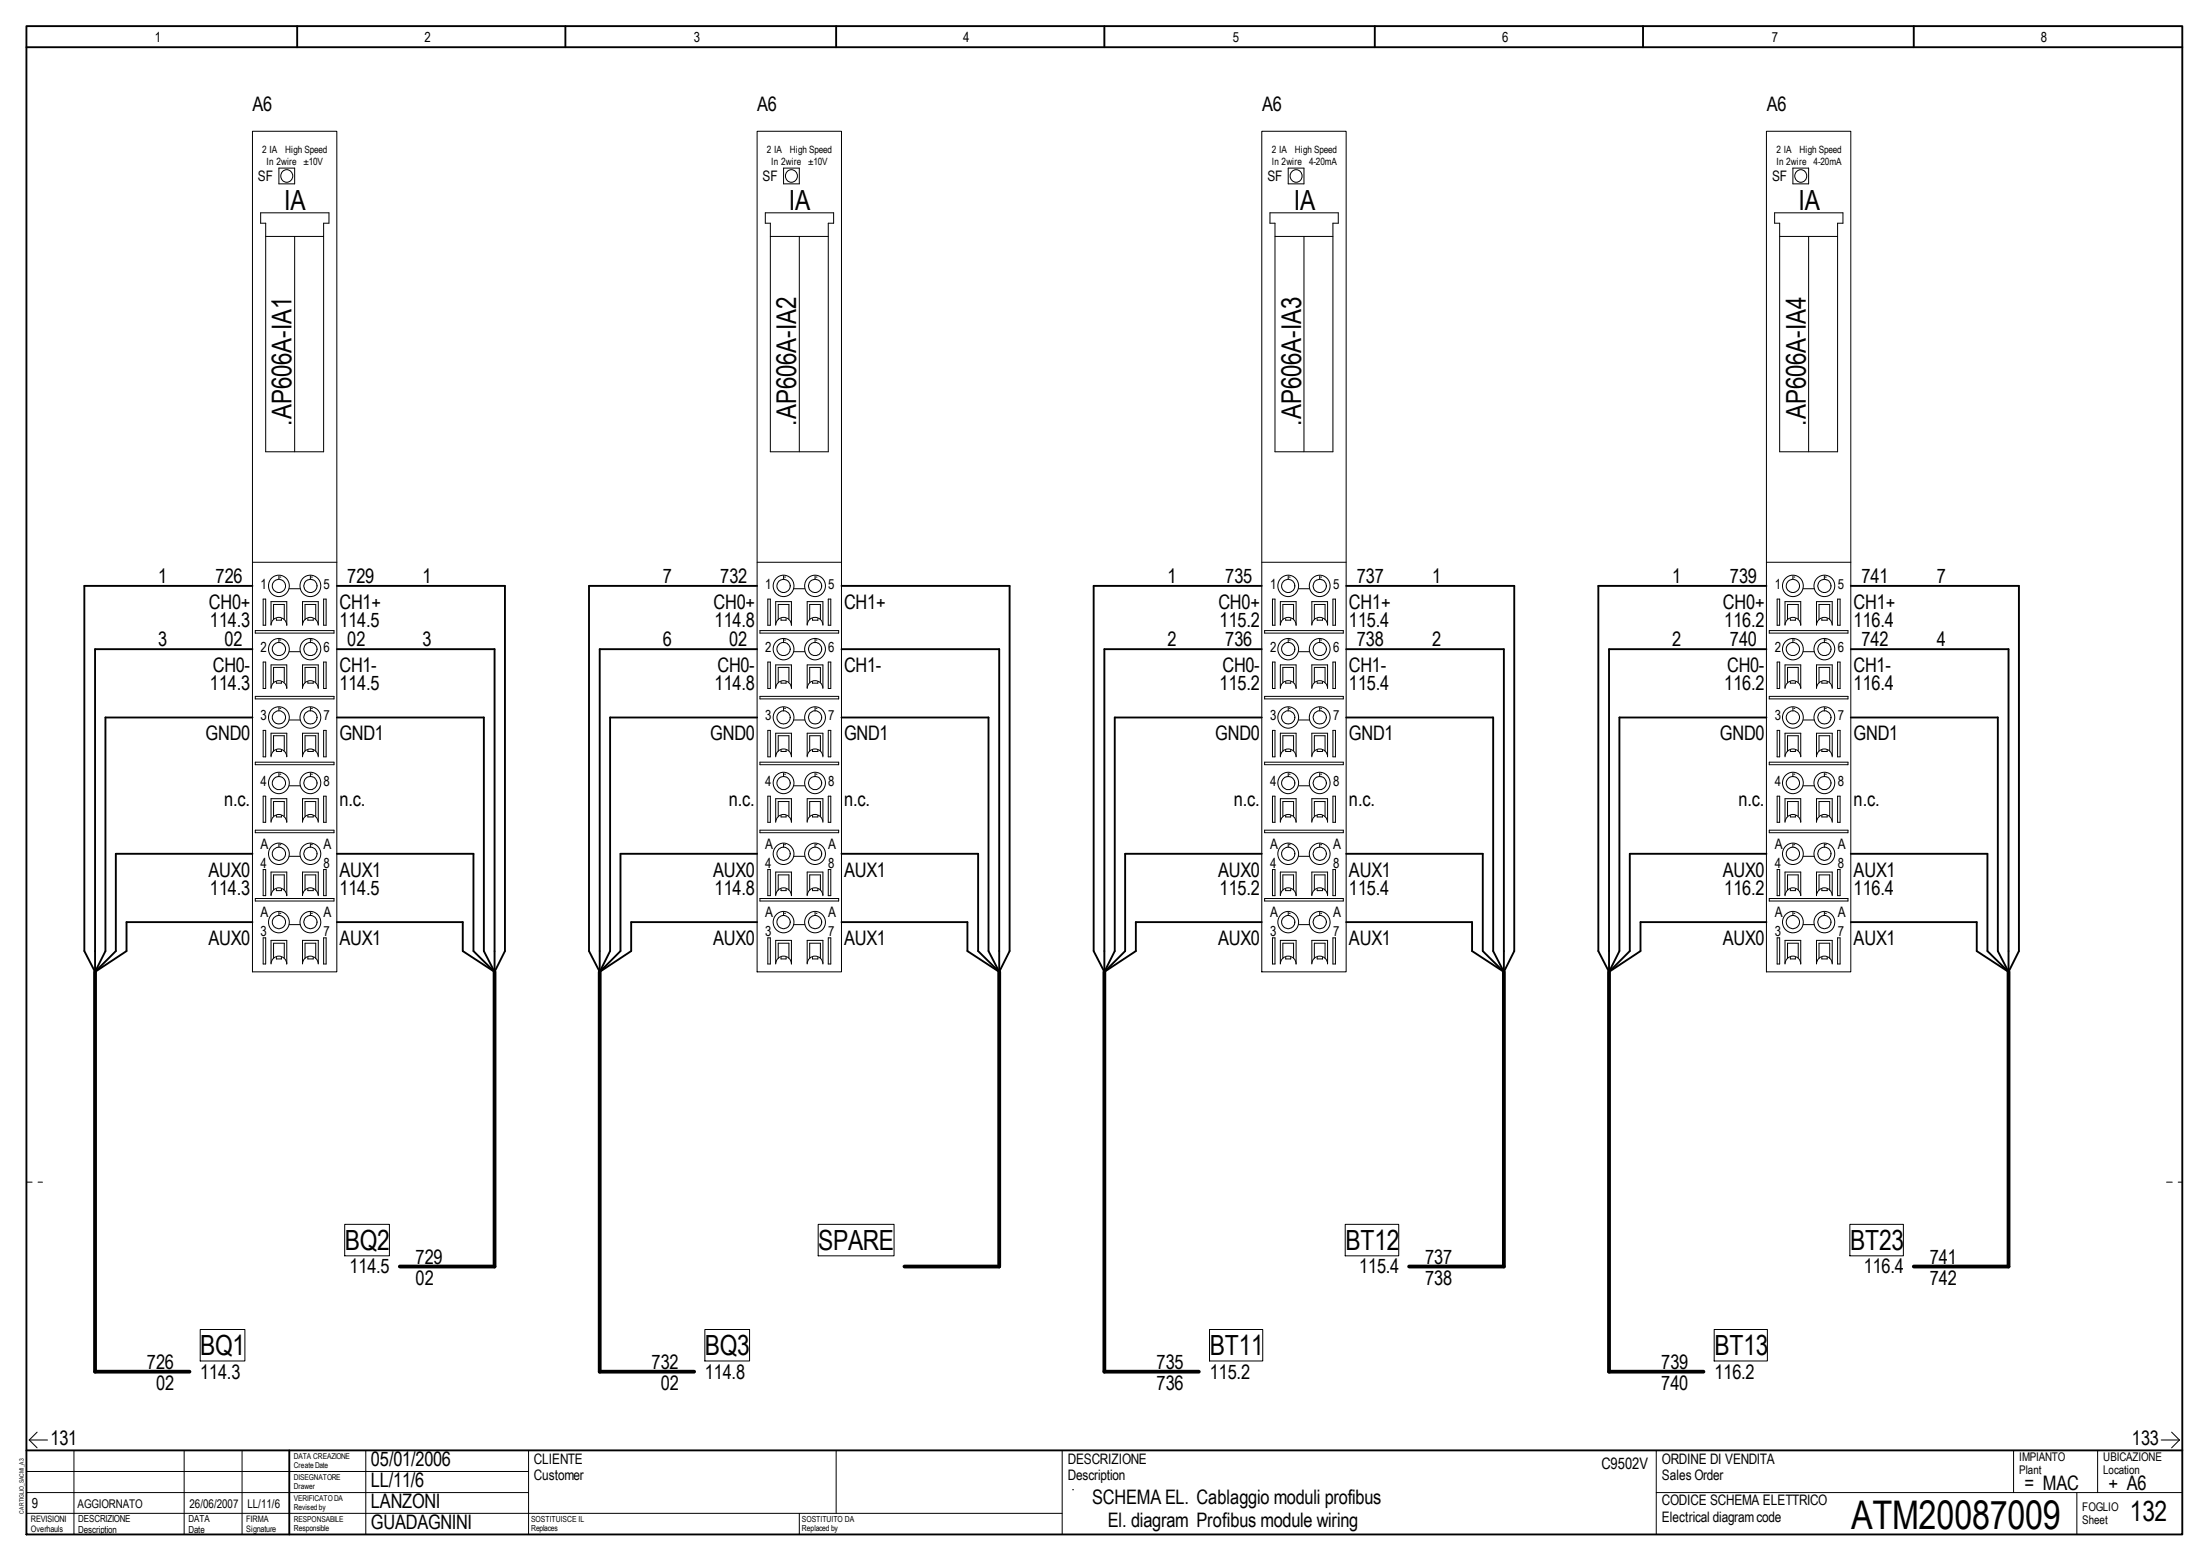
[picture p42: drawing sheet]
<svg xmlns="http://www.w3.org/2000/svg" width="297mm" height="210mm" viewBox="0 0 297 210" stroke-linecap="round" stroke-linejoin="round" font-family="sans-serif">
<defs><g id="words">
<text font-size="5.3" x="248.9" y="205.6">ATM20087009</text>
<g font-size="3.7">
<text x="38.2" y="28.3">IA</text>
<text x="106.1" y="28.3">IA</text>
<text x="174" y="28.3">IA</text>
<text x="241.8" y="28.3">IA</text>
<text x="39.2" y="57.2" transform="rotate(-90 39.2 57.2)">.AP606A-IA1</text>
<text x="107.1" y="57.2" transform="rotate(-90 107.1 57.2)">.AP606A-IA2</text>
<text x="175" y="57.2" transform="rotate(-90 175 57.2)">.AP606A-IA3</text>
<text x="242.8" y="57.2" transform="rotate(-90 242.8 57.2)">.AP606A-IA4</text>
<text x="46.4" y="168.1">BQ2</text>
<text x="110" y="168.1">SPARE</text>
<text x="180.9" y="168.1">BT12</text>
<text x="248.8" y="168.1">BT23</text>
<text x="26.9" y="182.2">BQ1</text>
<text x="94.8" y="182.2">BQ3</text>
<text x="162.7" y="182.2">BT11</text>
<text x="230.5" y="182.2">BT13</text>
<text x="286.4" y="204.6">132</text>
</g>
<g font-size="2.7">
<text x="33.9" y="14.9">A6</text>
<text x="101.8" y="14.9">A6</text>
<text x="169.7" y="14.9">A6</text>
<text x="237.6" y="14.9">A6</text>
<text x="21.2" y="78.4">1</text>
<text x="28.1" y="81.9">CH0+</text>
<text x="29" y="78.4">726</text>
<text x="45.6" y="81.9">CH1+</text>
<text x="46.7" y="78.4">729</text>
<text x="56.8" y="78.4">1</text>
<text x="89.1" y="78.4">7</text>
<text x="95.9" y="81.9">CH0+</text>
<text x="96.9" y="78.4">732</text>
<text x="113.5" y="81.9">CH1+</text>
<text x="157" y="78.4">1</text>
<text x="163.8" y="81.9">CH0+</text>
<text x="164.8" y="78.4">735</text>
<text x="181.4" y="81.9">CH1+</text>
<text x="182.5" y="78.4">737</text>
<text x="192.6" y="78.4">1</text>
<text x="224.9" y="78.4">1</text>
<text x="231.7" y="81.9">CH0+</text>
<text x="232.6" y="78.4">739</text>
<text x="249.3" y="81.9">CH1+</text>
<text x="250.3" y="78.4">741</text>
<text x="260.4" y="78.4">7</text>
<text x="21.2" y="86.9">3</text>
<text x="28.2" y="84.3">114.3</text>
<text x="30.2" y="86.9">02</text>
<text x="45.6" y="84.3">114.5</text>
<text x="46.7" y="86.9">02</text>
<text x="56.8" y="86.9">3</text>
<text x="89.1" y="86.9">6</text>
<text x="96.1" y="84.3">114.8</text>
<text x="98" y="86.9">02</text>
<text x="157" y="86.9">2</text>
<text x="164" y="84.3">115.2</text>
<text x="164.8" y="86.9">736</text>
<text x="181.4" y="84.3">115.4</text>
<text x="182.5" y="86.9">738</text>
<text x="192.6" y="86.9">2</text>
<text x="224.9" y="86.9">2</text>
<text x="231.9" y="84.3">116.2</text>
<text x="232.6" y="86.9">740</text>
<text x="249.3" y="84.3">116.4</text>
<text x="250.3" y="86.9">742</text>
<text x="260.4" y="86.9">4</text>
<text x="28.2" y="92.8">114.3</text>
<text x="28.6" y="90.3">CH0-</text>
<text x="45.6" y="90.3">CH1-</text>
<text x="45.6" y="92.8">114.5</text>
<text x="96.1" y="92.8">114.8</text>
<text x="96.5" y="90.3">CH0-</text>
<text x="113.5" y="90.3">CH1-</text>
<text x="164" y="92.8">115.2</text>
<text x="164.4" y="90.3">CH0-</text>
<text x="181.4" y="90.3">CH1-</text>
<text x="181.4" y="92.8">115.4</text>
<text x="231.9" y="92.8">116.2</text>
<text x="232.2" y="90.3">CH0-</text>
<text x="249.3" y="90.3">CH1-</text>
<text x="249.3" y="92.8">116.4</text>
<text x="27.6" y="99.5">GND0</text>
<text x="45.6" y="99.5">GND1</text>
<text x="95.5" y="99.5">GND0</text>
<text x="113.5" y="99.5">GND1</text>
<text x="163.4" y="99.5">GND0</text>
<text x="181.4" y="99.5">GND1</text>
<text x="231.3" y="99.5">GND0</text>
<text x="249.3" y="99.5">GND1</text>
<text x="30.1" y="108.4">n.c.</text>
<text x="45.6" y="108.4">n.c.</text>
<text x="98" y="108.4">n.c.</text>
<text x="113.5" y="108.4">n.c.</text>
<text x="165.9" y="108.4">n.c.</text>
<text x="181.4" y="108.4">n.c.</text>
<text x="233.8" y="108.4">n.c.</text>
<text x="249.3" y="108.4">n.c.</text>
<text x="28" y="117.9">AUX0</text>
<text x="45.6" y="117.9">AUX1</text>
<text x="95.9" y="117.9">AUX0</text>
<text x="113.5" y="117.9">AUX1</text>
<text x="163.8" y="117.9">AUX0</text>
<text x="181.4" y="117.9">AUX1</text>
<text x="231.6" y="117.9">AUX0</text>
<text x="249.3" y="117.9">AUX1</text>
<text x="28.2" y="120.4">114.3</text>
<text x="45.6" y="120.4">114.5</text>
<text x="96.1" y="120.4">114.8</text>
<text x="164" y="120.4">115.2</text>
<text x="181.4" y="120.4">115.4</text>
<text x="231.9" y="120.4">116.2</text>
<text x="249.3" y="120.4">116.4</text>
<text x="28" y="127.1">AUX0</text>
<text x="45.6" y="127.1">AUX1</text>
<text x="95.9" y="127.1">AUX0</text>
<text x="113.5" y="127.1">AUX1</text>
<text x="163.8" y="127.1">AUX0</text>
<text x="181.4" y="127.1">AUX1</text>
<text x="231.6" y="127.1">AUX0</text>
<text x="249.3" y="127.1">AUX1</text>
<text x="47" y="171.2">114.5</text>
<text x="55.9" y="169.9">729</text>
<text x="55.9" y="172.8">02</text>
<text x="182.7" y="171.2">115.4</text>
<text x="191.6" y="169.9">737</text>
<text x="191.6" y="172.8">738</text>
<text x="250.6" y="171.2">116.4</text>
<text x="259.5" y="169.9">741</text>
<text x="259.5" y="172.8">742</text>
<text x="19.8" y="184.1">726</text>
<text x="26.9" y="185.4">114.3</text>
<text x="87.6" y="184.1">732</text>
<text x="94.8" y="185.4">114.8</text>
<text x="155.5" y="184.1">735</text>
<text x="162.7" y="185.4">115.2</text>
<text x="223.4" y="184.1">739</text>
<text x="230.5" y="185.4">116.2</text>
<text x="21" y="186.9">02</text>
<text x="88.9" y="186.9">02</text>
<text x="155.5" y="186.9">736</text>
<text x="223.4" y="186.9">740</text>
<text x="6.8" y="194.3">131</text>
<text x="49.9" y="197.1">05/01/2006</text>
<text x="286.7" y="194.3">133</text>
<text x="49.9" y="202.8">LANZONI</text>
<text x="49.9" y="200">LL/11/6</text>
<text x="146.9" y="202.3">SCHEMA EL. Cablaggio moduli profibus</text>
<text x="272.2" y="200.3">= MAC</text>
<text x="283.5" y="200.3">+ A6</text>
<text x="49.9" y="205.6">GUADAGNINI</text>
<text x="149" y="205.3">El. diagram Profibus module wiring</text>
</g>
<text font-size="2.1" x="215.3" y="197.5">C9502V</text>
<g font-size="1.9">
<text x="20.8" y="5.7">1</text>
<text x="57.1" y="5.7">2</text>
<text x="93.3" y="5.7">3</text>
<text x="129.5" y="5.7">4</text>
<text x="165.8" y="5.7">5</text>
<text x="202" y="5.7">6</text>
<text x="238.2" y="5.7">7</text>
<text x="274.4" y="5.7">8</text>
<text x="34.7" y="24.4">SF</text>
<text x="102.5" y="24.4">SF</text>
<text x="170.4" y="24.4">SF</text>
<text x="238.3" y="24.4">SF</text>
<text x="35" y="79.2">1</text>
<text x="43.5" y="79.2">5</text>
<text x="102.9" y="79.2">1</text>
<text x="111.4" y="79.2">5</text>
<text x="170.8" y="79.2">1</text>
<text x="179.3" y="79.2">5</text>
<text x="238.7" y="79.2">1</text>
<text x="247.1" y="79.2">5</text>
<text x="35" y="87.6">2</text>
<text x="43.5" y="87.6">6</text>
<text x="102.9" y="87.6">2</text>
<text x="111.4" y="87.6">6</text>
<text x="170.8" y="87.6">2</text>
<text x="179.3" y="87.6">6</text>
<text x="238.7" y="87.6">2</text>
<text x="247.1" y="87.6">6</text>
<text x="35" y="96.8">3</text>
<text x="43.5" y="96.8">7</text>
<text x="102.9" y="96.8">3</text>
<text x="111.4" y="96.8">7</text>
<text x="170.8" y="96.8">3</text>
<text x="179.3" y="96.8">7</text>
<text x="238.7" y="96.8">3</text>
<text x="247.1" y="96.8">7</text>
<text x="35" y="105.7">4</text>
<text x="43.5" y="105.7">8</text>
<text x="102.9" y="105.7">4</text>
<text x="111.4" y="105.7">8</text>
<text x="170.8" y="105.7">4</text>
<text x="179.3" y="105.7">8</text>
<text x="238.7" y="105.7">4</text>
<text x="247.1" y="105.7">8</text>
<text x="35" y="114.1">A</text>
<text x="35" y="116.7">4</text>
<text x="43.5" y="114.1">A</text>
<text x="43.5" y="116.7">8</text>
<text x="102.9" y="114.1">A</text>
<text x="102.9" y="116.7">4</text>
<text x="111.4" y="114.1">A</text>
<text x="111.4" y="116.7">8</text>
<text x="170.8" y="114.1">A</text>
<text x="170.8" y="116.7">4</text>
<text x="179.3" y="114.1">A</text>
<text x="179.3" y="116.7">8</text>
<text x="238.7" y="114.1">A</text>
<text x="238.7" y="116.7">4</text>
<text x="247.1" y="114.1">A</text>
<text x="247.1" y="116.7">8</text>
<text x="35" y="123.3">A</text>
<text x="35" y="125.9">3</text>
<text x="43.5" y="123.3">A</text>
<text x="43.5" y="125.9">7</text>
<text x="102.9" y="123.3">A</text>
<text x="102.9" y="125.9">3</text>
<text x="111.4" y="123.3">A</text>
<text x="111.4" y="125.9">7</text>
<text x="170.8" y="123.3">A</text>
<text x="170.8" y="125.9">3</text>
<text x="179.3" y="123.3">A</text>
<text x="179.3" y="125.9">7</text>
<text x="238.7" y="123.3">A</text>
<text x="238.7" y="125.9">3</text>
<text x="247.1" y="123.3">A</text>
<text x="247.1" y="125.9">7</text>
<text x="71.8" y="196.8">CLIENTE</text>
<text x="143.6" y="196.8">DESCRIZIONE</text>
<text x="223.5" y="196.8">ORDINE DI VENDITA</text>
<text x="4.3" y="202.8">9</text>
<text x="71.8" y="199">Customer</text>
<text x="143.6" y="199">Description</text>
<text x="223.5" y="202.4">CODICE SCHEMA ELETTRICO</text>
<text x="223.5" y="199">Sales Order</text>
<text x="223.5" y="204.6">Electrical diagram code</text>
</g>
<g font-size="1.6">
<text x="271.5" y="196.5">IMPIANTO</text>
<text x="282.8" y="196.5">UBICAZIONE</text>
<text x="10.4" y="202.8">AGGIORNATO</text>
<text x="25.5" y="202.8">26/06/2007</text>
<text x="33.3" y="202.8">LL/11/6</text>
<text x="271.5" y="198.2">Plant</text>
<text x="280" y="203.2">FOGLIO</text>
<text x="282.8" y="198.2">Location</text>
<text x="280" y="205">Sheet</text>
</g>
<g font-size="1.3">
<text x="35.3" y="20.6">2 IA</text>
<text x="35.9" y="22.1">In 2wire ±10V</text>
<text x="38.4" y="20.6">High Speed</text>
<text x="103.1" y="20.6">2 IA</text>
<text x="103.7" y="22.1">In 2wire ±10V</text>
<text x="106.2" y="20.6">High Speed</text>
<text x="171" y="20.6">2 IA</text>
<text x="171" y="22.1">In 2wire</text>
<text x="174.1" y="20.6">High Speed</text>
<text x="176" y="22.1">4-20mA</text>
<text x="238.9" y="20.6">2 IA</text>
<text x="238.9" y="22.1">In 2wire</text>
<text x="242" y="20.6">High Speed</text>
<text x="243.9" y="22.1">4-20mA</text>
<text x="10.5" y="204.6">DESCRIZIONE</text>
<text x="10.5" y="206.1">Description</text>
<text x="25.4" y="204.6">DATA</text>
<text x="25.4" y="206.1">Date</text>
</g>
<g font-size="1.2">
<text x="4.1" y="204.6">REVISIONI</text>
<text x="4.1" y="206">Overhauls</text>
<text x="33.1" y="204.6">FIRMA</text>
<text x="33.1" y="206">Signature</text>
</g>
<g font-size="1.1">
<text x="39.5" y="196.2">DATA CREAZIONE</text>
<text x="39.5" y="197.4">Create Date</text>
<text x="39.5" y="199">DISEGNATORE</text>
<text x="39.5" y="200.2">Drawer</text>
<text x="39.5" y="201.8">VERIFICATO DA</text>
<text x="39.5" y="203">Revised by</text>
<text x="39.5" y="204.6">RESPONSABILE</text>
<text x="39.5" y="205.8">Responsible</text>
<text x="71.4" y="204.7">SOSTITUISCE IL</text>
<text x="71.4" y="205.9">Replaces</text>
<text x="107.8" y="204.7">SOSTITUITO DA</text>
<text x="107.8" y="205.9">Replaced by</text>
</g>
<text font-size=".8" x="3.2" y="203.6" transform="rotate(-90 3.2 203.6)">CARTIGLIO_SACMI_A3</text>
</g></defs>
<path d="M3.6 3.5h289.9v202.8h-289.9zM3.6 6.3h289.9M40 3.5v2.8M76 3.5v2.8M112.4 3.5v2.8M148.5 3.5v2.8M184.9 3.5v2.8M220.9 3.5v2.8M257.3 3.5v2.8M3.6 195h289.9M38.9 195v11.3" fill="none" stroke="#000" stroke-width=".25"/>
<g fill="none" stroke="#000" stroke-width=".13">
<path d="M3.6 197.9h67.5M3.9 193.6l1.1 1.1M3.9 193.6h2.5M5 192.6l-1.1 1M9.9 195v11.3M24.8 195v11.3M32.6 195v11.3M49.2 195v11.3M71.1 195v11.3M112.4 195v8.5M290.6 193.6h2.5M292 192.6l1.1 1"/>
<path d="M293.1 193.6l-1.1 1.1M3.6 200.7h67.5M3.6 203.5h139.2M107.5 203.5v2.8"/>
</g>
<path d="M3.6 159h2.1M291.3 159h2.2" fill="none" stroke="#000" stroke-width=".13" stroke-dasharray=".8 .8"/>
<path d="M114.9 195.8h26.1v7h-26.1z" fill-rule="evenodd" fill="#fff"/>
<g fill="none" stroke="#000" stroke-width=".13">
<path d="M33.9 17.7h11.4v113h-11.4zM101.8 17.7h11.4v113h-11.4zM169.7 17.7h11.3v113h-11.3zM237.5 17.7h11.4v113h-11.4zM35 28.6h9.2v1.4h-.7v30.7h-7.8v-30.7h-.7zM35.7 31.8h7.8M37.5 22.6h2.1v2.1h-2.1zM39.6 31.8v28.9M102.9 28.6h9.2v1.4h-.7v30.7h-7.8v-30.7h-.7zM103.6 31.8h7.8M105.4 22.6h2.1v2.1h-2.1zM107.5 31.8v28.9"/>
<path d="M170.8 28.6h9.2v1.4h-.8v30.7h-7.8v-30.7h-.6zM171.4 31.8h7.8M173.2 22.6h2.1v2.1h-2.1zM175.3 31.8v28.9M238.6 28.6h9.2v1.4h-.7v30.7h-7.8v-30.7h-.7zM239.3 31.8h7.8M241.1 22.6h2.1v2.1h-2.1zM243.2 31.8v28.9M33.9 75.6h11.4M37.5 77.4v.5M37.6 77.6h.1M38.9 79.2h1.4"/>
<path d="M41.7 77.4v.5M41.9 77.6h.1M101.8 75.6h11.4M105.4 77.4v.5M105.5 77.6h.1M106.8 79.2h1.4M109.6 77.4v.5M109.7 77.6h.1M169.7 75.6h11.3M173.2 77.4v.5M173.4 77.6h.1M174.6 79.2h1.5"/>
<path d="M177.5 77.4v.5M177.6 77.6h.1M237.5 75.6h11.4M241.1 77.4v.5M241.2 77.6h.1M242.5 79.2h1.4M245.3 77.4v.5M245.4 77.6h.1M34.3 84.8h10.6v.3h-10.6zM34.3 93.6h10.6v.4h-10.6zM35.4 80.6h.3v3.5h-.3zM35.4 89h.3v3.6h-.3z"/>
<path d="M35.4 98.2h.3v3.6h-.3zM36.4 84v-3.1h2.2v3.2a1.06 1.06 0 0 0-1.1-1.1 1.06 1.06 0 0 0-1.1 1.1M36.4 92.6a1.06 1.06 0 0 1 1.1-1.1 1.06 1.06 0 0 1 1.1 1.1M36.4 92.5v-3.1h2.2v3.1M37.2 83.2v.2h.6v-.2M37.2 91.7v.2h.6v-.2M37.5 85.9v.5M37.5 95.1v.5M37.6 86.1h.1M37.6 95.3h.1M38.2 83.3v-2h-1.4v2M38.2 91.7v-2h-1.4v2.1"/>
<path d="M38.9 87.6h1.4M38.9 96.8h1.4M40.7 84.1a1.06 1.06 0 0 1 1-1.1 1.06 1.06 0 0 1 1.1 1.1M40.7 92.6a1.06 1.06 0 0 1 1-1.1 1.06 1.06 0 0 1 1.1 1.1M40.7 84v-3.1h2.1v3.1M40.7 92.5v-3.1h2.1v3.1M41 83.3v-2h1.5v2M41 91.8v-2.1h1.5v2.1M41.4 83.2v.2h.7v-.2M41.4 91.7v.2h.7v-.2M41.7 85.9v.5M41.7 95.1v.5"/>
<path d="M41.9 86.1h.1M41.9 95.3h.1M43.5 80.6h.4v3.5h-.4zM43.5 89h.4v3.6h-.4zM43.5 98.2h.4v3.6h-.4zM102.2 84.8h10.6v.3h-10.6zM102.2 93.6h10.6v.4h-10.6zM103.2 80.6h.4v3.5h-.4zM103.2 89h.4v3.6h-.4zM103.2 98.2h.4v3.6h-.4zM104.3 84v-3.1h2.1v3.2a1.06 1.06 0 0 0-1-1.1 1.06 1.06 0 0 0-1.1 1.1M104.3 92.6a1.06 1.06 0 0 1 1.1-1.1 1.06 1.06 0 0 1 1 1.1"/>
<path d="M104.3 92.5v-3.1h2.1v3.1M105 83.2v.2h.7v-.2M105 91.7v.2h.7v-.2M105.4 85.9v.5M105.4 95.1v.5M105.5 86.1h.1M105.5 95.3h.1M106.1 83.3v-2h-1.5v2M106.1 91.7v-2h-1.5v2.1M106.8 87.6h1.4M106.8 96.8h1.4M108.5 84.1a1.06 1.06 0 0 1 1.1-1.1 1.06 1.06 0 0 1 1.1 1.1"/>
<path d="M108.5 92.6a1.06 1.06 0 0 1 1.1-1.1 1.06 1.06 0 0 1 1.1 1.1M108.5 84v-3.1h2.2v3.1M108.5 92.5v-3.1h2.2v3.1M108.9 83.3v-2h1.4v2M108.9 91.8v-2.1h1.4v2.1M109.3 83.2v.2h.7v-.2M109.3 91.7v.2h.7v-.2M109.6 85.9v.5M109.6 95.1v.5M109.7 86.1h.1M109.7 95.3h.1M111.4 80.6h.3v3.5h-.3z"/>
<path d="M111.4 89h.3v3.6h-.3zM111.4 98.2h.3v3.6h-.3zM170 84.8h10.6v.3h-10.6zM170 93.6h10.6v.4h-10.6zM171.1 80.6h.3v3.5h-.3zM171.1 89h.3v3.6h-.3zM171.1 98.2h.3v3.6h-.3zM172.2 84v-3.1h2.1v3.2a1.06 1.06 0 0 0-1.1-1.1 1.06 1.06 0 0 0-1 1.1M172.2 92.6a1.06 1.06 0 0 1 1-1.1 1.06 1.06 0 0 1 1.1 1.1M172.2 92.5v-3.1h2.1v3.1M172.9 83.2v.2h.7v-.2M172.9 91.7v.2h.7v-.2"/>
<path d="M173.2 85.9v.5M173.2 95.1v.5M173.4 86.1h.1M173.4 95.3h.1M173.9 83.3v-2h-1.4v2M173.9 91.7v-2h-1.4v2.1M174.6 87.6h1.5M174.6 96.8h1.5M176.4 84.1a1.06 1.06 0 0 1 1.1-1.1 1.06 1.06 0 0 1 1 1.1M176.4 92.6a1.06 1.06 0 0 1 1.1-1.1 1.06 1.06 0 0 1 1 1.1M176.4 84v-3.1h2.1v3.1M176.4 92.5v-3.1h2.1v3.1"/>
<path d="M176.7 83.3v-2h1.5v2M176.7 91.8v-2.1h1.5v2.1M177.1 83.2v.2h.7v-.2M177.1 91.7v.2h.7v-.2M177.5 85.9v.5M177.5 95.1v.5M177.6 86.1h.1M177.6 95.3h.1M179.2 80.6h.4v3.5h-.4zM179.2 89h.4v3.6h-.4zM179.2 98.2h.4v3.6h-.4zM237.9 84.8h10.6v.3h-10.6z"/>
<path d="M237.9 93.6h10.6v.4h-10.6zM239 80.6h.3v3.5h-.3zM239 89h.3v3.6h-.3zM239 98.2h.3v3.6h-.3zM240 84v-3.1h2.1v3.2a1.06 1.06 0 0 0-1-1.1 1.06 1.06 0 0 0-1.1 1.1M240 92.6a1.06 1.06 0 0 1 1.1-1.1 1.06 1.06 0 0 1 1 1.1M240 92.5v-3.1h2.1v3.1M240.7 83.2v.2h.7v-.2M240.7 91.7v.2h.7v-.2M241.1 85.9v.5M241.1 95.1v.5M241.2 86.1h.1"/>
<path d="M241.2 95.3h.1M241.8 83.3v-2h-1.4v2M241.8 91.7v-2h-1.4v2.1M242.5 87.6h1.4M242.5 96.8h1.4M244.3 84.1a1.06 1.06 0 0 1 1-1.1 1.06 1.06 0 0 1 1.1 1.1M244.3 92.6a1.06 1.06 0 0 1 1-1.1 1.06 1.06 0 0 1 1.1 1.1M244.3 84v-3.1h2.1v3.1M244.3 92.5v-3.1h2.1v3.1M244.6 83.3v-2h1.4v2M244.6 91.8v-2.1h1.4v2.1M245 83.2v.2h.7v-.2"/>
<path d="M245 91.7v.2h.7v-.2M245.3 85.9v.5M245.3 95.1v.5M245.4 86.1h.1M245.4 95.3h.1M247.1 80.6h.3v3.5h-.3zM247.1 89h.3v3.6h-.3zM247.1 98.2h.3v3.6h-.3zM34.3 102.5h10.6v.3h-10.6zM34.3 111.6h10.6v.4h-10.6zM35.4 107.1h.3v3.5h-.3zM35.4 116.9h.3v3.5h-.3z"/>
<path d="M36.4 101.8a1.06 1.06 0 0 1 1.1-1.1 1.06 1.06 0 0 1 1.1 1.1M36.4 110.6a1.06 1.06 0 0 1 1.1-1.1 1.06 1.06 0 0 1 1.1 1.1M36.4 101.6v-3h2.2v3.1M36.4 110.4v-3h2.2v3.1M37.2 100.8v.2h.6v-.2M37.2 109.6v.3h.6v-.3M37.2 119.5v.3h.6v-.3M37.5 104v.4M37.5 113.5v.4M37.6 104.1h.1M37.6 113.6h.1M38.2 100.9v-2h-1.4v2.1"/>
<path d="M38.2 109.7v-1.9h-1.4v2M38.2 119.6v-2h-1.4v2.1M38.9 105.7h1.4M38.9 115.1h1.4M40.7 101.8a1.06 1.06 0 0 1 1-1.1 1.06 1.06 0 0 1 1.1 1.1M40.7 110.6a1.06 1.06 0 0 1 1-1.1 1.06 1.06 0 0 1 1.1 1.1M40.7 101.6v-3h2.1v3M40.7 110.4v-3h2.1v3M41 101v-2.1h1.5v2.1M41 109.8v-2h1.5v2M41 119.7v-2.1h1.5v2.1M41.4 100.8v.2h.7v-.2"/>
<path d="M41.4 109.6v.3h.7v-.3M41.4 119.5v.3h.7v-.3M41.7 104v.4M41.7 113.5v.4M41.9 104.1h.1M41.9 113.6h.1M43.5 107.1h.4v3.5h-.4zM43.5 116.9h.4v3.5h-.4zM102.2 102.5h10.6v.3h-10.6zM102.2 111.6h10.6v.4h-10.6zM103.2 107.1h.4v3.5h-.4zM103.2 116.9h.4v3.5h-.4z"/>
<path d="M104.3 101.8a1.06 1.06 0 0 1 1.1-1.1 1.06 1.06 0 0 1 1 1.1M104.3 110.6a1.06 1.06 0 0 1 1.1-1.1 1.06 1.06 0 0 1 1 1.1M104.3 101.6v-3h2.1v3.1M104.3 110.4v-3h2.1v3.1M105 100.8v.2h.7v-.2M105 109.6v.3h.7v-.3M105 119.5v.3h.7v-.3M105.4 104v.4M105.4 113.5v.4M105.5 104.1h.1M105.5 113.6h.1M106.1 100.9v-2h-1.5v2.1"/>
<path d="M106.1 109.7v-1.9h-1.5v2M106.1 119.6v-2h-1.5v2.1M106.8 105.7h1.4M106.8 115.1h1.4M108.5 101.8a1.06 1.06 0 0 1 1.1-1.1 1.06 1.06 0 0 1 1.1 1.1M108.5 110.6a1.06 1.06 0 0 1 1.1-1.1 1.06 1.06 0 0 1 1.1 1.1M108.5 101.6v-3h2.2v3M108.5 110.4v-3h2.2v3M108.9 101v-2.1h1.4v2.1M108.9 109.8v-2h1.4v2M108.9 119.7v-2.1h1.4v2.1M109.3 100.8v.2h.7v-.2"/>
<path d="M109.3 109.6v.3h.7v-.3M109.3 119.5v.3h.7v-.3M109.6 104v.4M109.6 113.5v.4M109.7 104.1h.1M109.7 113.6h.1M111.4 107.1h.3v3.5h-.3zM111.4 116.9h.3v3.5h-.3zM170 102.5h10.6v.3h-10.6zM170 111.6h10.6v.4h-10.6zM171.1 107.1h.3v3.5h-.3zM171.1 116.9h.3v3.5h-.3z"/>
<path d="M172.2 101.8a1.06 1.06 0 0 1 1-1.1 1.06 1.06 0 0 1 1.1 1.1M172.2 110.6a1.06 1.06 0 0 1 1-1.1 1.06 1.06 0 0 1 1.1 1.1M172.2 101.6v-3h2.1v3.1M172.2 110.4v-3h2.1v3.1M172.9 100.8v.2h.7v-.2M172.9 109.6v.3h.7v-.3M172.9 119.5v.3h.7v-.3M173.2 104v.4M173.2 113.5v.4M173.4 104.1h.1M173.4 113.6h.1M173.9 100.9v-2h-1.4v2.1"/>
<path d="M173.9 109.7v-1.9h-1.4v2M173.9 119.6v-2h-1.4v2.1M174.6 105.7h1.5M174.6 115.1h1.5M176.4 101.8a1.06 1.06 0 0 1 1.1-1.1 1.06 1.06 0 0 1 1 1.1M176.4 110.6a1.06 1.06 0 0 1 1.1-1.1 1.06 1.06 0 0 1 1 1.1M176.4 101.6v-3h2.1v3M176.4 110.4v-3h2.1v3M176.7 101v-2.1h1.5v2.1M176.7 109.8v-2h1.5v2M176.7 119.7v-2.1h1.5v2.1M177.1 100.8v.2h.7v-.2"/>
<path d="M177.1 109.6v.3h.7v-.3M177.1 119.5v.3h.7v-.3M177.5 104v.4M177.5 113.5v.4M177.6 104.1h.1M177.6 113.6h.1M179.2 107.1h.4v3.5h-.4zM179.2 116.9h.4v3.5h-.4zM237.9 102.5h10.6v.3h-10.6zM237.9 111.6h10.6v.4h-10.6zM239 107.1h.3v3.5h-.3zM239 116.9h.3v3.5h-.3z"/>
<path d="M240 101.8a1.06 1.06 0 0 1 1.1-1.1 1.06 1.06 0 0 1 1 1.1M240 110.6a1.06 1.06 0 0 1 1.1-1.1 1.06 1.06 0 0 1 1 1.1M240 101.6v-3h2.1v3.1M240 110.4v-3h2.1v3.1M240.7 100.8v.2h.7v-.2M240.7 109.6v.3h.7v-.3M240.7 119.5v.3h.7v-.3M241.1 104v.4M241.1 113.5v.4M241.2 104.1h.1M241.2 113.6h.1M241.8 100.9v-2h-1.4v2.1"/>
<path d="M241.8 109.7v-1.9h-1.4v2M241.8 119.6v-2h-1.4v2.1M242.5 105.7h1.4M242.5 115.1h1.4M244.3 101.8a1.06 1.06 0 0 1 1-1.1 1.06 1.06 0 0 1 1.1 1.1M244.3 110.6a1.06 1.06 0 0 1 1-1.1 1.06 1.06 0 0 1 1.1 1.1M244.3 101.6v-3h2.1v3M244.3 110.4v-3h2.1v3M244.6 101v-2.1h1.4v2.1M244.6 109.8v-2h1.4v2M244.6 119.7v-2.1h1.4v2.1M245 100.8v.2h.7v-.2"/>
<path d="M245 109.6v.3h.7v-.3M245 119.5v.3h.7v-.3M245.3 104v.4M245.3 113.5v.4M245.4 104.1h.1M245.4 113.6h.1M247.1 107.1h.3v3.5h-.3zM247.1 116.9h.3v3.5h-.3zM34.3 120.8h10.6v.4h-10.6zM35.4 126.1h.3v3.5h-.3zM36.4 120.4v-3.1h2.2v3.1a1.06 1.06 0 0 0-1.1-1 1.06 1.06 0 0 0-1.1 1M36.4 129.5v-3.1h2.2v3.2a1.06 1.06 0 0 0-1.1-1 1.06 1.06 0 0 0-1.1 1"/>
<path d="M37.2 128.7v.2h.6v-.2M37.5 122.6v.5M37.6 122.8h.1M38.2 128.8v-2h-1.4v2.1M38.9 124.3h1.4M40.7 120.4a1.06 1.06 0 0 1 1-1 1.06 1.06 0 0 1 1.1 1M40.7 129.6a1.06 1.06 0 0 1 1-1 1.06 1.06 0 0 1 1.1 1M40.7 120.4v-3.1h2.1v3.1M40.7 129.5v-3.1h2.1v3.1M41 128.9v-2.1h1.5v2.1M41.4 128.7v.2h.7v-.2M41.7 122.6v.5"/>
<path d="M41.9 122.8h.1M43.5 126.1h.4v3.5h-.4zM102.2 120.8h10.6v.4h-10.6zM103.2 126.1h.4v3.5h-.4zM104.3 120.4v-3.1h2.1v3.1a1.06 1.06 0 0 0-1-1 1.06 1.06 0 0 0-1.1 1M104.3 129.5v-3.1h2.1v3.2a1.06 1.06 0 0 0-1-1 1.06 1.06 0 0 0-1.1 1M105 128.7v.2h.7v-.2M105.4 122.6v.5M105.5 122.8h.1M106.1 128.8v-2h-1.5v2.1M106.8 124.3h1.4M108.5 120.4a1.06 1.06 0 0 1 1.1-1 1.06 1.06 0 0 1 1.1 1"/>
<path d="M108.5 129.6a1.06 1.06 0 0 1 1.1-1 1.06 1.06 0 0 1 1.1 1M108.5 120.4v-3.1h2.2v3.1M108.5 129.5v-3.1h2.2v3.1M108.9 128.9v-2.1h1.4v2.1M109.3 128.7v.2h.7v-.2M109.6 122.6v.5M109.7 122.8h.1M111.4 126.1h.3v3.5h-.3zM170 120.8h10.6v.4h-10.6zM171.1 126.1h.3v3.5h-.3zM172.2 120.4v-3.1h2.1v3.1a1.06 1.06 0 0 0-1.1-1 1.06 1.06 0 0 0-1 1M172.2 129.5v-3.1h2.1v3.2a1.06 1.06 0 0 0-1.1-1 1.06 1.06 0 0 0-1 1"/>
<path d="M172.9 128.7v.2h.7v-.2M173.2 122.6v.5M173.4 122.8h.1M173.9 128.8v-2h-1.4v2.1M174.6 124.3h1.5M176.4 120.4a1.06 1.06 0 0 1 1.1-1 1.06 1.06 0 0 1 1 1M176.4 129.6a1.06 1.06 0 0 1 1.1-1 1.06 1.06 0 0 1 1 1M176.4 120.4v-3.1h2.1v3.1M176.4 129.5v-3.1h2.1v3.1M176.7 128.9v-2.1h1.5v2.1M177.1 128.7v.2h.7v-.2M177.5 122.6v.5"/>
<path d="M177.6 122.8h.1M179.2 126.1h.4v3.5h-.4zM237.9 120.8h10.6v.4h-10.6zM239 126.1h.3v3.5h-.3zM240 120.4v-3.1h2.1v3.1a1.06 1.06 0 0 0-1-1 1.06 1.06 0 0 0-1.1 1M240 129.5v-3.1h2.1v3.2a1.06 1.06 0 0 0-1-1 1.06 1.06 0 0 0-1.1 1M240.7 128.7v.2h.7v-.2M241.1 122.6v.5M241.2 122.8h.1M241.8 128.8v-2h-1.4v2.1M242.5 124.3h1.4M244.3 120.4a1.06 1.06 0 0 1 1-1 1.06 1.06 0 0 1 1.1 1"/>
<path d="M244.3 129.6a1.06 1.06 0 0 1 1-1 1.06 1.06 0 0 1 1.1 1M244.3 120.4v-3.1h2.1v3.1M244.3 129.5v-3.1h2.1v3.1M244.6 128.9v-2.1h1.4v2.1M245 128.7v.2h.7v-.2M245.3 122.6v.5M245.4 122.8h.1M247.1 126.1h.3v3.5h-.3zM26.9 178.8h6v4.2h-6zM46.4 164.6h6v4.3h-6zM94.8 178.8h6v4.2h-6zM110 164.6h10.2v4.3h-10.2z"/>
<path d="M162.6 178.8h7.2v4.2h-7.2zM180.9 164.6h7.2v4.3h-7.2zM230.5 178.8h7.2v4.2h-7.2zM248.7 164.6h7.2v4.3h-7.2zM142.8 195v11.3M222.7 195v11.3M270.8 195v5.7M282.1 195v5.7M144.2 200.3h.1M222.7 200.7h70.8M279.3 200.7v5.6"/>
<circle cx="38.5" cy="23.7" r=".83"/>
<circle cx="106.4" cy="23.7" r=".83"/>
<circle cx="174.3" cy="23.7" r=".82"/>
<circle cx="242.1" cy="23.7" r=".82"/>
<circle cx="37.5" cy="78.8" r="1.42"/>
<circle cx="37.5" cy="78.8" r=".89"/>
<circle cx="41.7" cy="78.8" r="1.42"/>
<circle cx="41.7" cy="78.8" r=".88"/>
<circle cx="105.3" cy="78.8" r="1.42"/>
<circle cx="105.4" cy="78.8" r=".89"/>
<circle cx="109.6" cy="78.8" r="1.42"/>
<circle cx="109.6" cy="78.8" r=".88"/>
<circle cx="173.2" cy="78.8" r="1.42"/>
<circle cx="173.2" cy="78.8" r=".89"/>
<circle cx="177.4" cy="78.8" r="1.42"/>
<circle cx="177.5" cy="78.8" r=".88"/>
<circle cx="241.1" cy="78.8" r="1.42"/>
<circle cx="241.1" cy="78.8" r=".89"/>
<circle cx="245.3" cy="78.8" r="1.42"/>
<circle cx="245.3" cy="78.8" r=".88"/>
<circle cx="37.5" cy="87.3" r="1.42"/>
<circle cx="37.5" cy="96.5" r="1.42"/>
<circle cx="37.5" cy="87.3" r=".9"/>
<circle cx="37.5" cy="96.5" r=".88"/>
<circle cx="41.7" cy="87.3" r="1.42"/>
<circle cx="41.7" cy="96.5" r="1.42"/>
<circle cx="41.7" cy="87.3" r=".89"/>
<circle cx="41.7" cy="96.5" r=".88"/>
<circle cx="105.3" cy="87.3" r="1.42"/>
<circle cx="105.3" cy="96.5" r="1.42"/>
<circle cx="105.4" cy="87.3" r=".89"/>
<circle cx="105.4" cy="96.5" r=".88"/>
<circle cx="109.6" cy="87.3" r="1.42"/>
<circle cx="109.6" cy="96.5" r="1.42"/>
<circle cx="109.6" cy="87.3" r=".89"/>
<circle cx="109.6" cy="96.5" r=".88"/>
<circle cx="173.2" cy="87.3" r="1.42"/>
<circle cx="173.2" cy="96.5" r="1.42"/>
<circle cx="173.2" cy="87.3" r=".9"/>
<circle cx="173.2" cy="96.5" r=".88"/>
<circle cx="177.4" cy="87.3" r="1.42"/>
<circle cx="177.4" cy="96.5" r="1.42"/>
<circle cx="177.5" cy="87.3" r=".89"/>
<circle cx="177.5" cy="96.5" r=".88"/>
<circle cx="241.1" cy="87.3" r="1.42"/>
<circle cx="241.1" cy="96.5" r="1.42"/>
<circle cx="241.1" cy="87.3" r=".89"/>
<circle cx="241.1" cy="96.5" r=".88"/>
<circle cx="245.3" cy="87.3" r="1.42"/>
<circle cx="245.3" cy="96.5" r="1.42"/>
<circle cx="245.3" cy="87.3" r=".89"/>
<circle cx="245.3" cy="96.5" r=".88"/>
<circle cx="37.5" cy="114.8" r="1.42"/>
<circle cx="37.5" cy="105.3" r="1.42"/>
<circle cx="37.5" cy="114.8" r=".89"/>
<circle cx="37.5" cy="105.3" r=".88"/>
<circle cx="41.7" cy="114.8" r="1.42"/>
<circle cx="41.7" cy="105.3" r="1.42"/>
<circle cx="41.7" cy="105.3" r=".89"/>
<circle cx="41.7" cy="114.8" r=".88"/>
<circle cx="105.3" cy="114.8" r="1.42"/>
<circle cx="105.3" cy="105.3" r="1.42"/>
<circle cx="105.4" cy="114.8" r=".89"/>
<circle cx="105.4" cy="105.3" r=".88"/>
<circle cx="109.6" cy="114.8" r="1.42"/>
<circle cx="109.6" cy="105.3" r="1.42"/>
<circle cx="109.6" cy="105.3" r=".89"/>
<circle cx="109.6" cy="114.8" r=".88"/>
<circle cx="173.2" cy="114.8" r="1.42"/>
<circle cx="173.2" cy="105.3" r="1.42"/>
<circle cx="173.2" cy="114.8" r=".89"/>
<circle cx="173.2" cy="105.3" r=".88"/>
<circle cx="177.4" cy="114.8" r="1.42"/>
<circle cx="177.4" cy="105.3" r="1.42"/>
<circle cx="177.5" cy="105.3" r=".89"/>
<circle cx="177.5" cy="114.8" r=".88"/>
<circle cx="241.1" cy="114.8" r="1.42"/>
<circle cx="241.1" cy="105.3" r="1.42"/>
<circle cx="241.1" cy="114.8" r=".89"/>
<circle cx="241.1" cy="105.3" r=".88"/>
<circle cx="245.3" cy="114.8" r="1.42"/>
<circle cx="245.3" cy="105.3" r="1.42"/>
<circle cx="245.3" cy="105.3" r=".89"/>
<circle cx="245.3" cy="114.8" r=".88"/>
<circle cx="37.5" cy="124" r="1.42"/>
<circle cx="37.5" cy="124" r=".89"/>
<circle cx="41.7" cy="124" r="1.42"/>
<circle cx="41.7" cy="124" r=".88"/>
<circle cx="105.3" cy="124" r="1.42"/>
<circle cx="105.4" cy="124" r=".89"/>
<circle cx="109.6" cy="124" r="1.42"/>
<circle cx="109.6" cy="124" r=".88"/>
<circle cx="173.2" cy="124" r="1.42"/>
<circle cx="173.2" cy="124" r=".89"/>
<circle cx="177.4" cy="124" r="1.42"/>
<circle cx="177.5" cy="124" r=".88"/>
<circle cx="241.1" cy="124" r="1.42"/>
<circle cx="241.1" cy="124" r=".89"/>
<circle cx="245.3" cy="124" r="1.42"/>
<circle cx="245.3" cy="124" r=".88"/>
</g>
<g fill="none" stroke="#000" stroke-width=".25">
<path d="M33.9 78.8h-22.6v49.1l1.5 2.8M45.3 78.8h22.6v49.1l-1.4 2.8M101.8 78.8h-22.6v49.1l1.4 2.8M113.2 78.8h22.6v49.1l-1.4 2.8M169.7 78.8h-22.6v49.1l1.4 2.8M181 78.8h22.6v49.1l-1.4 2.8M237.5 78.8h-22.6v49.1l1.5 2.8M248.9 78.8h22.6v49.1l-1.4 2.8M33.9 87.3h-21.1v43.4M33.9 96.5h-19.7v31.4l-1.4 2.8M45.3 87.3h21.2v43.4M45.3 96.5h19.8v31.4l1.4 2.8"/>
<path d="M101.8 87.3h-21.2v43.4M101.8 96.5h-19.8v31.4l-1.4 2.8M113.2 87.3h21.2v43.4M113.2 96.5h19.7v31.4l1.5 2.8M169.7 87.3h-21.2v43.4M169.7 96.5h-19.8v31.4l-1.4 2.8M181 87.3h21.2v43.4M181 96.5h19.8v31.4l1.4 2.8M237.5 87.3h-21.1v43.4M237.5 96.5h-19.7v31.4l-1.4 2.8M248.9 87.3h21.2v43.4M248.9 96.5h19.7v31.4l1.5 2.8"/>
<path d="M33.9 114.8h-18.3v13.1l-2.8 2.8M45.3 114.8h18.4v13.1l2.8 2.8M101.8 114.8h-18.4v13.1l-2.8 2.8M113.2 114.8h18.3v13.1l2.9 2.8M169.7 114.8h-18.4v13.1l-2.8 2.8M181 114.8h18.4v13.1l2.8 2.8M237.5 114.8h-18.3v13.1l-2.8 2.8M248.9 114.8h18.3v13.1l2.9 2.8M33.9 124h-16.9v3.9l-4.2 2.8M45.3 124h16.9v3.9l4.3 2.8M101.8 124h-16.9v3.9l-4.3 2.8M113.2 124h16.9v3.9l4.3 2.8"/>
<path d="M169.7 124h-17v3.9l-4.2 2.8M181 124h16.9v3.9l4.3 2.8M237.5 124h-16.9v3.9l-4.2 2.8M248.9 124h16.9v3.9l4.3 2.8"/>
</g>
<path d="M12.8 130.7v53.7h12.7M66.5 130.7v39.6h-12.7M80.6 130.7v53.7h12.7M134.4 130.7v39.6h-12.8M148.5 130.7v53.7h12.7M202.2 130.7v39.6h-12.7M216.4 130.7v53.7h12.7M270.1 130.7v39.6h-12.8" fill="none" stroke="#000" stroke-width=".51"/>
<use href="#words"/>
</svg>
